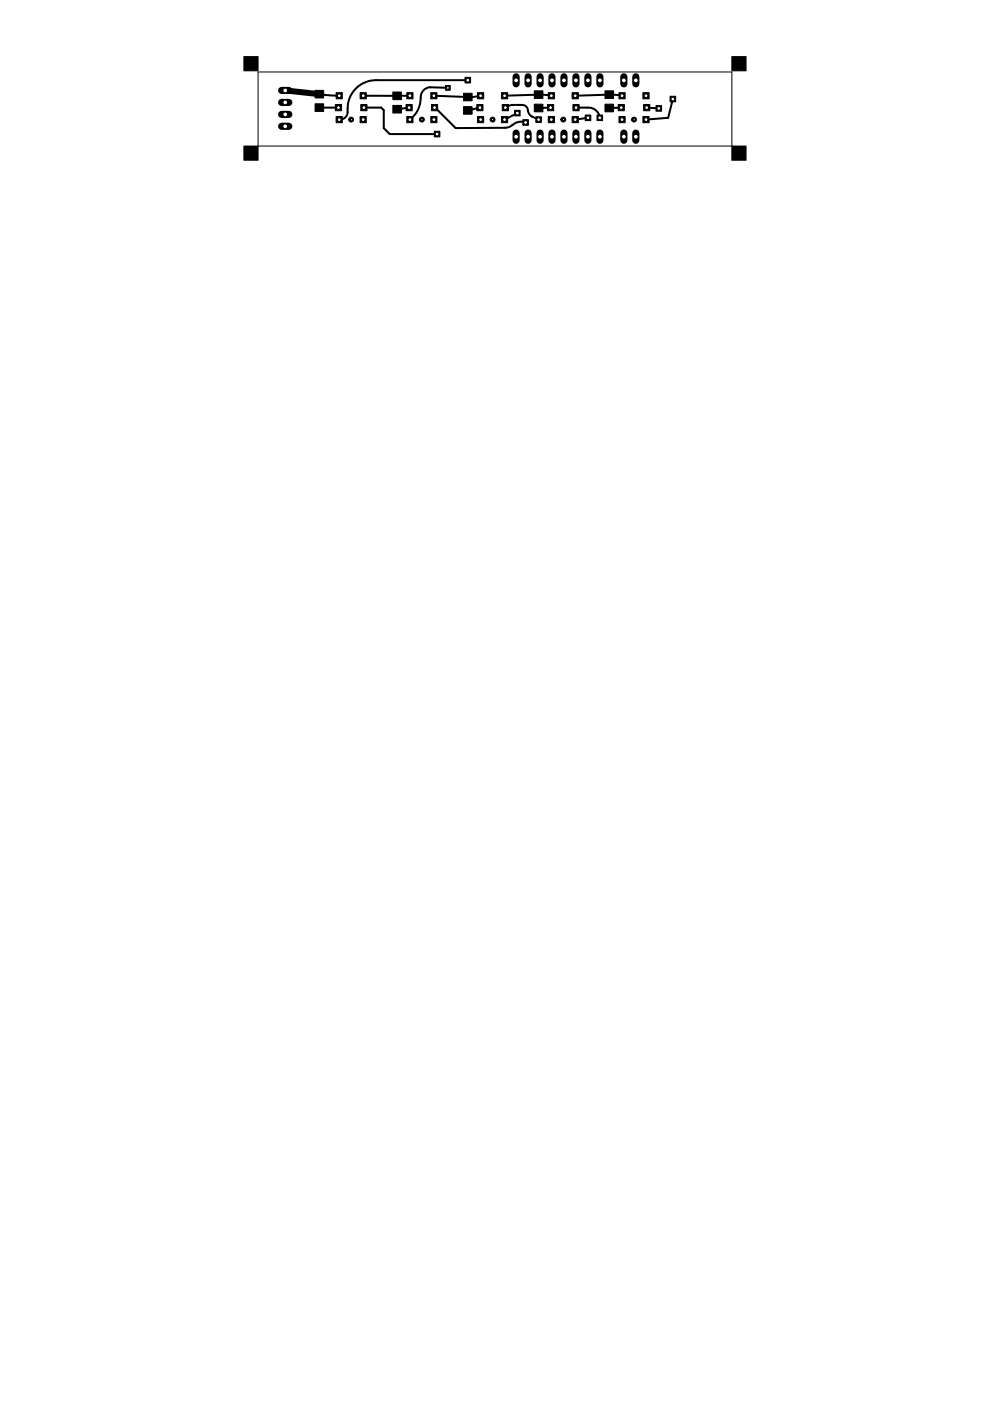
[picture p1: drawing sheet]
<svg xmlns="http://www.w3.org/2000/svg" width="210mm" height="297mm" viewBox="0 0 210 297" stroke-linecap="round" stroke-linejoin="round" font-family="sans-serif">
<g fill="#000" stroke="#000" stroke-width=".21">
<path d="M51.7 12h3v3h-3zM66.8 19.2h1.8v1.6h-1.8zM83.3 19.5h1.8v1.6h-1.8zM98.3 19.8h1.8v1.6h-1.8zM113.3 19.3h1.8v1.6h-1.8zM128.3 19.3h1.8v1.6h-1.8zM155.2 12h3v3h-3zM51.7 31h3v3h-3zM66.8 22h1.8v1.6h-1.8zM83.3 22.4h1.8v1.6h-1.8zM98.3 22.6h1.8v1.6h-1.8zM106.3 24.7h1.3v1.3h-1.3z"/>
<path d="M113.3 22.1h1.8v1.6h-1.8zM128.3 22.1h1.8v1.6h-1.8zM155.2 31h3v3h-3z"/>
</g>
<g fill="none" stroke="#000" stroke-width=".42">
<path d="M67.7 20l4.2 .3M95 18.6l-3.8-.1a2.1 2.1 0 0 0-2 2.2 5.7 5.7 0 0 1-2.3 4.7M99.2 17h-19.5a6.2 6.2 0 0 0-6 7 1.66 1.66 0 0 1-1.8 1.4M67.7 22.8h4.1M77 20.3h9.9M77.2 22.8h3.6l.6 .6v3.8l1.2 1.2h10.1M86.7 22.8l-2.5 .4M92 20.3l7.2 .3 2.7-.3M92.1 22.8l4.5 4.4 10.5-.1a4.2 4.2 0 0 0 2.3-1.1l.8-.2 1.2 .2M101.7 22.8l-2.5 .6M107 20.3l7.2-.2 2.7 .2M107.1 22.8l.4-.2a5.2 5.2 0 0 1 3.2-.4 1.38 1.38 0 0 1 1.3 1.6l.1 .3a3.1 3.1 0 0 0 2.1 1.3"/>
<path d="M109.7 24l-2.7 1.4M116.7 22.8l-2.5 .1M122 20.3l7.2-.2 2.7 .2M122.1 22.8h2.4a2.4 2.4 0 0 1 2.7 2.2M124.7 25l-2.7 .4M131.7 22.8l-2.5 .1M137.1 22.8l2.6 .2M142.7 21l-1 4-4.7 .4"/>
</g>
<path d="M60.5 19.2l7.2 .8" fill="none" stroke="#000" stroke-width="1.3"/>
<circle cx="107" cy="25.4" r=".4" fill="#fff" stroke="#000" stroke-width=".21"/>
<path d="M106.3 19.6h1.3v1.4h-1.3z" fill="#000" stroke="#000" stroke-width=".21"/>
<circle cx="107" cy="20.3" r=".4" fill="#fff" stroke="#000" stroke-width=".21"/>
<path d="M101.2 24.7h1.4v1.3h-1.4z" fill="#000" stroke="#000" stroke-width=".21"/>
<circle cx="101.9" cy="25.4" r=".4" fill="#fff" stroke="#000" stroke-width=".21"/>
<path d="M101.2 19.6h1.4v1.4h-1.4z" fill="#000" stroke="#000" stroke-width=".21"/>
<circle cx="101.9" cy="20.3" r=".4" fill="#fff" stroke="#000" stroke-width=".21"/>
<path d="M101.1 22.2h1.3v1.3h-1.3z" fill="#000" stroke="#000" stroke-width=".21"/>
<circle cx="101.7" cy="22.8" r=".4" fill="#fff" stroke="#000" stroke-width=".21"/>
<path d="M106.5 22.2h1.3v1.3h-1.3z" fill="#000" stroke="#000" stroke-width=".21"/>
<circle cx="107.1" cy="22.8" r=".4" fill="#fff" stroke="#000" stroke-width=".21"/>
<path d="M91.3 24.7h1.3v1.3h-1.3z" fill="#000" stroke="#000" stroke-width=".21"/>
<circle cx="92" cy="25.4" r=".4" fill="#fff" stroke="#000" stroke-width=".21"/>
<path d="M91.3 19.6h1.3v1.4h-1.3z" fill="#000" stroke="#000" stroke-width=".21"/>
<circle cx="92" cy="20.3" r=".4" fill="#fff" stroke="#000" stroke-width=".21"/>
<path d="M86.3 24.7h1.3v1.3h-1.3z" fill="#000" stroke="#000" stroke-width=".21"/>
<circle cx="86.9" cy="25.4" r=".4" fill="#fff" stroke="#000" stroke-width=".21"/>
<path d="M86.3 19.6h1.3v1.4h-1.3z" fill="#000" stroke="#000" stroke-width=".21"/>
<circle cx="86.9" cy="20.3" r=".4" fill="#fff" stroke="#000" stroke-width=".21"/>
<path d="M86.1 22.2h1.3v1.3h-1.3z" fill="#000" stroke="#000" stroke-width=".21"/>
<circle cx="86.7" cy="22.8" r=".4" fill="#fff" stroke="#000" stroke-width=".21"/>
<path d="M91.5 22.2h1.3v1.3h-1.3z" fill="#000" stroke="#000" stroke-width=".21"/>
<circle cx="92.1" cy="22.8" r=".4" fill="#fff" stroke="#000" stroke-width=".21"/>
<path d="M121.3 24.7h1.3v1.3h-1.3z" fill="#000" stroke="#000" stroke-width=".21"/>
<circle cx="122" cy="25.4" r=".4" fill="#fff" stroke="#000" stroke-width=".21"/>
<path d="M121.3 19.6h1.3v1.4h-1.3z" fill="#000" stroke="#000" stroke-width=".21"/>
<circle cx="122" cy="20.3" r=".4" fill="#fff" stroke="#000" stroke-width=".21"/>
<path d="M116.2 24.7h1.4v1.3h-1.4z" fill="#000" stroke="#000" stroke-width=".21"/>
<circle cx="116.9" cy="25.4" r=".4" fill="#fff" stroke="#000" stroke-width=".21"/>
<path d="M116.2 19.6h1.4v1.4h-1.4z" fill="#000" stroke="#000" stroke-width=".21"/>
<circle cx="116.9" cy="20.3" r=".4" fill="#fff" stroke="#000" stroke-width=".21"/>
<path d="M116.1 22.2h1.3v1.3h-1.3z" fill="#000" stroke="#000" stroke-width=".21"/>
<circle cx="116.7" cy="22.8" r=".4" fill="#fff" stroke="#000" stroke-width=".21"/>
<path d="M121.5 22.2h1.3v1.3h-1.3z" fill="#000" stroke="#000" stroke-width=".21"/>
<circle cx="122.1" cy="22.8" r=".4" fill="#fff" stroke="#000" stroke-width=".21"/>
<path d="M136.3 24.7h1.3v1.3h-1.3z" fill="#000" stroke="#000" stroke-width=".21"/>
<circle cx="137" cy="25.4" r=".4" fill="#fff" stroke="#000" stroke-width=".21"/>
<path d="M136.3 19.6h1.3v1.4h-1.3z" fill="#000" stroke="#000" stroke-width=".21"/>
<circle cx="137" cy="20.3" r=".4" fill="#fff" stroke="#000" stroke-width=".21"/>
<path d="M131.2 24.7h1.3v1.3h-1.3z" fill="#000" stroke="#000" stroke-width=".21"/>
<circle cx="131.9" cy="25.4" r=".4" fill="#fff" stroke="#000" stroke-width=".21"/>
<path d="M131.2 19.6h1.3v1.4h-1.3z" fill="#000" stroke="#000" stroke-width=".21"/>
<circle cx="131.9" cy="20.3" r=".4" fill="#fff" stroke="#000" stroke-width=".21"/>
<path d="M131.1 22.2h1.3v1.3h-1.3z" fill="#000" stroke="#000" stroke-width=".21"/>
<circle cx="131.7" cy="22.8" r=".4" fill="#fff" stroke="#000" stroke-width=".21"/>
<path d="M136.5 22.2h1.3v1.3h-1.3z" fill="#000" stroke="#000" stroke-width=".21"/>
<circle cx="137.1" cy="22.8" r=".4" fill="#fff" stroke="#000" stroke-width=".21"/>
<path d="M76.3 24.7h1.4v1.3h-1.4z" fill="#000" stroke="#000" stroke-width=".21"/>
<circle cx="77" cy="25.4" r=".4" fill="#fff" stroke="#000" stroke-width=".21"/>
<path d="M76.3 19.6h1.4v1.4h-1.4z" fill="#000" stroke="#000" stroke-width=".21"/>
<circle cx="77" cy="20.3" r=".4" fill="#fff" stroke="#000" stroke-width=".21"/>
<path d="M71.3 24.7h1.3v1.3h-1.3z" fill="#000" stroke="#000" stroke-width=".21"/>
<circle cx="71.9" cy="25.4" r=".4" fill="#fff" stroke="#000" stroke-width=".21"/>
<path d="M71.3 19.6h1.3v1.4h-1.3z" fill="#000" stroke="#000" stroke-width=".21"/>
<circle cx="71.9" cy="20.3" r=".4" fill="#fff" stroke="#000" stroke-width=".21"/>
<path d="M71.1 22.2h1.3v1.3h-1.3z" fill="#000" stroke="#000" stroke-width=".21"/>
<circle cx="71.8" cy="22.8" r=".4" fill="#fff" stroke="#000" stroke-width=".21"/>
<path d="M76.5 22.2h1.3v1.3h-1.3z" fill="#000" stroke="#000" stroke-width=".21"/>
<circle cx="77.2" cy="22.8" r=".4" fill="#fff" stroke="#000" stroke-width=".21"/>
<path d="M109.4 28.2v1.5" fill="none" stroke="#000" stroke-width="1.5"/>
<circle cx="109.4" cy="29" r=".51" fill="#fff" stroke="#000" stroke-width=".21"/>
<path d="M112 28.2v1.5" fill="none" stroke="#000" stroke-width="1.5"/>
<circle cx="112" cy="29" r=".51" fill="#fff" stroke="#000" stroke-width=".21"/>
<path d="M114.5 28.2v1.5" fill="none" stroke="#000" stroke-width="1.5"/>
<circle cx="114.5" cy="29" r=".51" fill="#fff" stroke="#000" stroke-width=".21"/>
<path d="M117 28.2v1.5" fill="none" stroke="#000" stroke-width="1.5"/>
<circle cx="117" cy="29" r=".51" fill="#fff" stroke="#000" stroke-width=".21"/>
<path d="M119.6 28.2v1.5" fill="none" stroke="#000" stroke-width="1.5"/>
<circle cx="119.6" cy="29" r=".51" fill="#fff" stroke="#000" stroke-width=".21"/>
<path d="M122.1 28.2v1.5" fill="none" stroke="#000" stroke-width="1.5"/>
<circle cx="122.1" cy="29" r=".51" fill="#fff" stroke="#000" stroke-width=".21"/>
<path d="M124.7 28.2v1.5" fill="none" stroke="#000" stroke-width="1.5"/>
<circle cx="124.7" cy="29" r=".51" fill="#fff" stroke="#000" stroke-width=".21"/>
<path d="M127.2 28.2v1.5" fill="none" stroke="#000" stroke-width="1.5"/>
<circle cx="127.2" cy="29" r=".51" fill="#fff" stroke="#000" stroke-width=".21"/>
<path d="M132.3 28.2v1.5" fill="none" stroke="#000" stroke-width="1.5"/>
<circle cx="132.3" cy="29" r=".51" fill="#fff" stroke="#000" stroke-width=".21"/>
<path d="M134.8 28.2v1.5" fill="none" stroke="#000" stroke-width="1.5"/>
<circle cx="134.8" cy="29" r=".51" fill="#fff" stroke="#000" stroke-width=".21"/>
<path d="M109.4 16.3v1.5" fill="none" stroke="#000" stroke-width="1.5"/>
<circle cx="109.4" cy="17" r=".51" fill="#fff" stroke="#000" stroke-width=".21"/>
<path d="M112 16.3v1.5" fill="none" stroke="#000" stroke-width="1.5"/>
<circle cx="112" cy="17" r=".51" fill="#fff" stroke="#000" stroke-width=".21"/>
<path d="M114.5 16.3v1.5" fill="none" stroke="#000" stroke-width="1.5"/>
<circle cx="114.5" cy="17" r=".51" fill="#fff" stroke="#000" stroke-width=".21"/>
<path d="M117 16.3v1.5" fill="none" stroke="#000" stroke-width="1.5"/>
<circle cx="117" cy="17" r=".51" fill="#fff" stroke="#000" stroke-width=".21"/>
<path d="M119.6 16.3v1.5" fill="none" stroke="#000" stroke-width="1.5"/>
<circle cx="119.6" cy="17" r=".51" fill="#fff" stroke="#000" stroke-width=".21"/>
<path d="M122.1 16.3v1.5" fill="none" stroke="#000" stroke-width="1.5"/>
<circle cx="122.1" cy="17" r=".51" fill="#fff" stroke="#000" stroke-width=".21"/>
<path d="M124.7 16.3v1.5" fill="none" stroke="#000" stroke-width="1.5"/>
<circle cx="124.7" cy="17" r=".51" fill="#fff" stroke="#000" stroke-width=".21"/>
<path d="M127.2 16.3v1.5" fill="none" stroke="#000" stroke-width="1.5"/>
<circle cx="127.2" cy="17" r=".51" fill="#fff" stroke="#000" stroke-width=".21"/>
<path d="M132.3 16.3v1.5" fill="none" stroke="#000" stroke-width="1.5"/>
<circle cx="132.3" cy="17" r=".51" fill="#fff" stroke="#000" stroke-width=".21"/>
<path d="M134.8 16.3v1.5" fill="none" stroke="#000" stroke-width="1.5"/>
<circle cx="134.8" cy="17" r=".51" fill="#fff" stroke="#000" stroke-width=".21"/>
<path d="M59.7 26.8h1.5" fill="none" stroke="#000" stroke-width="1.5"/>
<circle cx="60.5" cy="26.8" r=".51" fill="#fff" stroke="#000" stroke-width=".21"/>
<path d="M59.7 24.3h1.5" fill="none" stroke="#000" stroke-width="1.5"/>
<circle cx="60.5" cy="24.3" r=".51" fill="#fff" stroke="#000" stroke-width=".21"/>
<path d="M59.7 21.7h1.5" fill="none" stroke="#000" stroke-width="1.5"/>
<circle cx="60.5" cy="21.7" r=".51" fill="#fff" stroke="#000" stroke-width=".21"/>
<path d="M59.7 19.2h1.5" fill="none" stroke="#000" stroke-width="1.5"/>
<circle cx="60.5" cy="19.2" r=".51" fill="#fff" stroke="#000" stroke-width=".21"/>
<path d="M92.1 27.8h1.2v1.2h-1.2z" fill="#000" stroke="#000" stroke-width=".21"/>
<circle cx="92.7" cy="28.4" r=".4" fill="#fff" stroke="#000" stroke-width=".21"/>
<path d="M110.8 25.4h1.2v1.2h-1.2z" fill="#000" stroke="#000" stroke-width=".21"/>
<circle cx="111.4" cy="26" r=".4" fill="#fff" stroke="#000" stroke-width=".21"/>
<path d="M98.6 16.4h1.2v1.2h-1.2z" fill="#000" stroke="#000" stroke-width=".21"/>
<circle cx="99.2" cy="17" r=".4" fill="#fff" stroke="#000" stroke-width=".21"/>
<path d="M94.4 18.1h1.1v1h-1.1z" fill="#000" stroke="#000" stroke-width=".21"/>
<circle cx="95" cy="18.6" r=".3" fill="#fff" stroke="#000" stroke-width=".21"/>
<path d="M109.1 23.4h1.2v1.2h-1.2z" fill="#000" stroke="#000" stroke-width=".21"/>
<circle cx="109.7" cy="24" r=".4" fill="#fff" stroke="#000" stroke-width=".21"/>
<path d="M142.1 20.4h1.2v1.2h-1.2z" fill="#000" stroke="#000" stroke-width=".21"/>
<circle cx="142.7" cy="21" r=".4" fill="#fff" stroke="#000" stroke-width=".21"/>
<path d="M113.6 24.8h1.2v1.2h-1.2z" fill="#000" stroke="#000" stroke-width=".21"/>
<circle cx="114.2" cy="25.4" r=".4" fill="#fff" stroke="#000" stroke-width=".21"/>
<path d="M126.6 24.4h1.2v1.2h-1.2z" fill="#000" stroke="#000" stroke-width=".21"/>
<circle cx="127.2" cy="25" r=".4" fill="#fff" stroke="#000" stroke-width=".21"/>
<path d="M139.1 22.4h1.2v1.2h-1.2z" fill="#000" stroke="#000" stroke-width=".21"/>
<circle cx="139.7" cy="23" r=".4" fill="#fff" stroke="#000" stroke-width=".21"/>
<path d="M124.1 24.4h1.2v1.2h-1.2z" fill="#000" stroke="#000" stroke-width=".21"/>
<circle cx="124.7" cy="25" r=".4" fill="#fff" stroke="#000" stroke-width=".21"/>
<path d="M54.7 15.3h100.5v15.7h-100.5z" fill="none" stroke="#000" stroke-width=".21"/>
<g fill="#000" stroke="#000" stroke-width=".21">
<path d="M74.1 25a.52 .52 0 0 1 .8 .1 .52 .52 0 0 1-.3 .8 .52 .52 0 0 1-.7-.5h.3a.25 .25 0 0 1 .4-.3 .25 .25 0 0 1 0 .4 .25 .25 0 0 1-.4 0l-.3-.1z" fill-rule="evenodd"/>
<path d="M89.1 25a.52 .52 0 0 1 .8 .2 .52 .52 0 0 1-.4 .7 .52 .52 0 0 1-.6-.5h.3a.24 .24 0 0 1 .3-.3 .24 .24 0 0 1 .1 .4 .24 .24 0 0 1-.4 0l-.3-.1z" fill-rule="evenodd"/>
<path d="M104.1 25a.52 .52 0 0 1 .8 .1 .52 .52 0 0 1-.3 .8 .52 .52 0 0 1-.7-.5h.3a.24 .24 0 0 1 .3-.3 .24 .24 0 0 1 .1 .4 .24 .24 0 0 1-.4 0l-.3-.1z" fill-rule="evenodd"/>
<path d="M119.1 25a.52 .52 0 0 1 .8 .1 .52 .52 0 0 1-.3 .8 .52 .52 0 0 1-.7-.5h.3a.25 .25 0 0 1 .3-.3 .25 .25 0 0 1 .1 .4 .25 .25 0 0 1-.4 0l-.3-.1z" fill-rule="evenodd"/>
<path d="M134.1 25a.52 .52 0 0 1 .8 .2 .52 .52 0 0 1-.4 .7 .52 .52 0 0 1-.6-.5h.3a.24 .24 0 0 1 .3-.3 .24 .24 0 0 1 .1 .4 .24 .24 0 0 1-.4 0l-.3-.1z" fill-rule="evenodd"/>
</g>
</svg>
